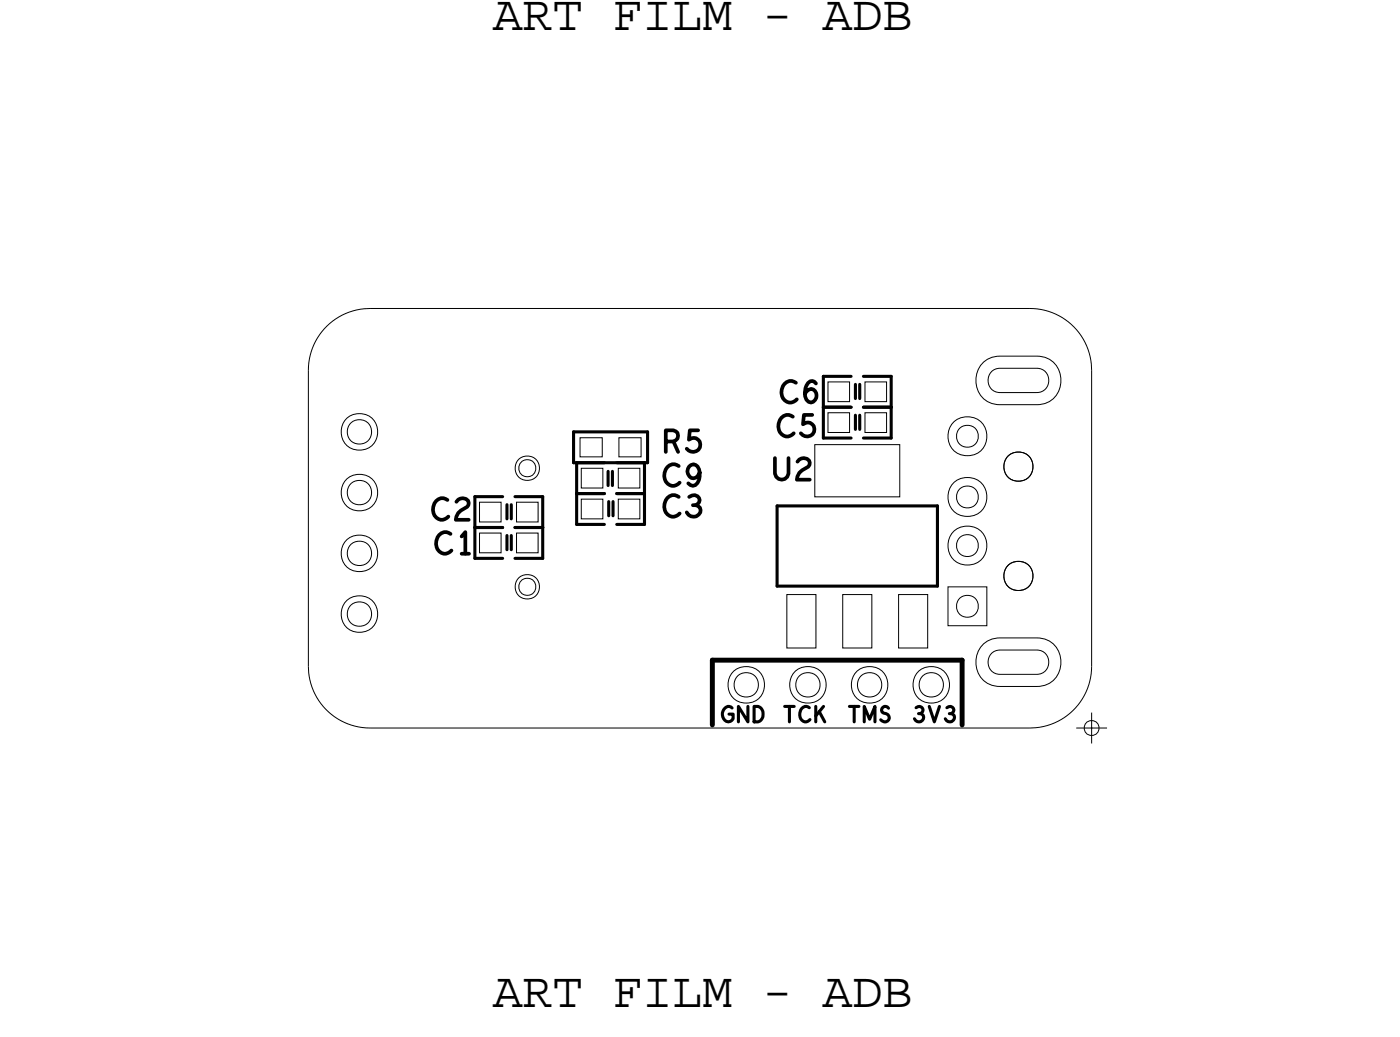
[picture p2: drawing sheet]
<svg xmlns="http://www.w3.org/2000/svg" width="58mm" height="43mm" viewBox="0 0 58 43" stroke-linecap="round" stroke-linejoin="round" font-family="sans-serif">
<defs><g id="words">
<g font-size="2.1">
<text x="20.3" y="1.2">ART FILM - ADB</text>
<text x="20.3" y="41.5">ART FILM - ADB</text>
</g>
<text font-size=".6" x="37.6" y="29.7">3V3</text>
</g></defs>
<!-- layer: Board Outline -->
<path d="M29.3 27.2h10.3zM29.3 27.2v2.6zM39.6 27.2v2.6z" fill="none" stroke="#000" stroke-width=".2"/>
<path d="M12.7 15.2v12.2zM15.2 12.7h27.2zM15.2 12.7a2.54 2.54 0 0 0-2.5 2.5M42.4 12.7a2.54 2.54 0 0 1 2.6 2.5M45 15.2v12.2zM12.7 27.4a2.54 2.54 0 0 0 2.5 2.6M15.2 30h27.2zM45 27.4a2.54 2.54 0 0 1-2.6 2.6" fill="none" stroke="#000" stroke-width=".04"/>
<!-- layer: Components -->
<g fill="none" stroke="#000" stroke-width=".13">
<path d="M23.6 19h3.1zM23.6 17.8v1.2zM23.6 17.8h3.1zM23.7 19h1.2zM23.7 19v1.3zM25 19.4v.6zM25.2 19.4v.6zM25.4 19h1.1zM26.5 19v1.3zM26.7 17.8v1.3zM33.9 15.5h1.2zM33.9 15.5v1.3z"/>
<path d="M33.9 16.8h1.2zM33.9 16.8v1.2zM33.9 18h1.2zM35.2 15.8v.6zM35.2 17.1v.6zM35.4 15.8v.6zM35.4 17.1v.6zM35.6 16.8h1.1zM35.6 18h1.1zM35.6 15.5h1.1zM36.7 15.5v1.3zM36.7 16.8v1.2z"/>
<path d="M19.6 21.7h1.1zM19.6 23h1.1zM19.6 20.4h1.1zM19.6 20.4v1.3zM19.6 21.7v1.3zM20.9 20.8v.6zM20.9 22v.6zM21.1 20.8v.6zM21.1 22v.6zM21.2 20.4h1.2zM21.2 21.7h1.2zM21.2 23h1.2z"/>
<path d="M22.4 20.4v1.3zM22.4 21.7v1.3zM23.7 20.3h1.2zM23.7 21.6h1.2zM23.7 20.3v1.3zM25.1 20.7v.5zM25.2 20.7v.5zM25.4 20.3h1.1zM25.4 21.6h1.1zM26.5 20.3v1.3zM32 20.8v3.3zM32 20.8h6.6z"/>
<path d="M32 24.1h6.6zM38.6 20.8v3.3z"/>
</g>
<!-- layer: Nets -->
<g fill="none" stroke="#000" stroke-width=".04">
<path d="M21.5 19l.2-.1 .3 .1 .1 .3-.1 .2-.3 .1-.2-.1-.1-.2zM23.9 18h.9v.8h-.9zM23.9 19.3h.9v.8h-.9zM25.5 19.3h.9v.8h-.9zM25.5 18h.9v.8h-.9zM33.6 18.3h3.5v2.2h-3.5zM34.1 15.7h.9v.8h-.9zM34.1 17h.9v.8h-.9zM35.6 15.7h.9v.8h-.9zM35.6 17h.9v.8h-.9zM40.4 15.1l.3-.3 .5-.1h1.5a1 1 0 0 1 1 1 1 1 0 0 1-1 1h-1.5a1 1 0 0 1-.9-.6 1 1 0 0 1 .1-1zM40.9 15.3l.3-.1h1.5l.3 .1 .2 .2v.3l-.2 .3-.3 .1h-1.5l-.3-.1-.2-.3v-.3z"/>
<path d="M19.7 21.9h.9v.9h-.9zM19.7 20.7h.9v.8h-.9zM21.3 20.7h.9v.8h-.9zM21.3 21.9h.9v.9h-.9zM21.5 23.9l.2-.1 .3 .1 .1 .3-.1 .2-.3 .1-.2-.1-.1-.2zM23.9 20.5h.9v.9h-.9zM25.5 20.5h.9v.9h-.9zM32.4 24.5h1.2v2.2h-1.2zM34.7 24.5h1.2v2.2h-1.2zM37 24.5h1.2v2.2h-1.2zM39 24.2h1.6v1.6h-1.6zM40.4 26.7l.3-.3 .5-.1h1.5a1 1 0 0 1 1 1 1 1 0 0 1-1 1h-1.5a1 1 0 0 1-.9-.6 1 1 0 0 1 .1-1z"/>
<path d="M40.9 26.9l.3-.1h1.5l.3 .1 .2 .2v.3l-.2 .3-.3 .1h-1.5l-.3-.1-.2-.3v-.3z"/>
<circle cx="14.8" cy="17.8" r=".5"/>
<circle cx="14.8" cy="17.8" r=".76"/>
<circle cx="21.7" cy="19.3" r=".5"/>
<circle cx="39.8" cy="18" r=".45"/>
<circle cx="39.8" cy="18" r=".81"/>
<circle cx="41.9" cy="19.2" r=".6"/>
<circle cx="14.8" cy="20.3" r=".5"/>
<circle cx="14.8" cy="25.3" r=".5"/>
<circle cx="14.8" cy="22.8" r=".5"/>
<circle cx="14.8" cy="20.3" r=".76"/>
<circle cx="14.8" cy="22.8" r=".76"/>
<circle cx="14.8" cy="25.3" r=".76"/>
<circle cx="21.7" cy="24.2" r=".5"/>
<circle cx="30.7" cy="28.2" r=".5"/>
<circle cx="30.7" cy="28.2" r=".76"/>
<circle cx="33.3" cy="28.2" r=".5"/>
<circle cx="33.3" cy="28.2" r=".76"/>
<circle cx="35.8" cy="28.2" r=".5"/>
<circle cx="35.8" cy="28.2" r=".76"/>
<circle cx="38.4" cy="28.2" r=".5"/>
<circle cx="38.4" cy="28.2" r=".76"/>
<circle cx="39.8" cy="22.5" r=".45"/>
<circle cx="39.8" cy="25" r=".45"/>
<circle cx="39.8" cy="20.5" r=".45"/>
<circle cx="39.8" cy="22.5" r=".81"/>
<circle cx="39.8" cy="20.5" r=".81"/>
<circle cx="41.9" cy="23.7" r=".6"/>
</g>
<!-- layer: Text -->
<g fill="none" stroke="#000" stroke-width=".15">
<path d="M27.4 18.2h.3a.23 .23 0 0 0 .2-.3 .23 .23 0 0 0-.2-.2h-.3v.9M27.7 18.2l.2 .4M28 19.2a.41 .41 0 0 0-.6 .3 .41 .41 0 0 0 .5 .4h.1M28.8 17.7h-.4v.4a.3 .3 0 0 1 .4 .1 .3 .3 0 0 1-.1 .4 .3 .3 0 0 1-.4-.1M28.8 19.5a.27 .27 0 0 1-.3 .2 .27 .27 0 0 1-.2-.3 .27 .27 0 0 1 .3-.2 .27 .27 0 0 1 .2 .3l-.1 .4a.22 .22 0 0 1-.4 0M31.9 18.9v.6a.28 .28 0 0 0 .3 .2 .28 .28 0 0 0 .3-.2v-.6M32.7 17.2a.41 .41 0 0 0-.6 .3 .41 .41 0 0 0 .5 .4l.1-.1M32.8 15.8a.41 .41 0 0 0-.6 .3 .41 .41 0 0 0 .6 .4v-.1M32.8 19a.25 .25 0 0 1 .4-.1 .25 .25 0 0 1 .1 .3 .61 .61 0 0 0-.5 .5h.6M33.5 17.1h-.4v.4a.3 .3 0 0 1 .4 0 .3 .3 0 0 1-.1 .5 .3 .3 0 0 1-.4-.2M33.6 15.8l-.1-.1a.45 .45 0 0 0-.4 .3 .45 .45 0 0 0 .2 .5 .26 .26 0 0 0 .3-.1 .26 .26 0 0 0-.1-.3 .26 .26 0 0 0-.4 .1M18.4 20.6a.41 .41 0 0 0-.6 .3 .41 .41 0 0 0 .6 .4h.1"/>
<path d="M18.6 22a.41 .41 0 0 0-.6 .3 .41 .41 0 0 0 .5 .4h.1M18.8 20.7a.25 .25 0 0 1 .3-.2 .25 .25 0 0 1 .1 .4 .61 .61 0 0 0-.4 .5h.5M19 22.8h.3M19 22.1l.2-.2v.9M28 20.5a.41 .41 0 0 0-.6 .3 .41 .41 0 0 0 .5 .4l.1-.1M28.4 20.5a.23 .23 0 0 1 .4-.1 .23 .23 0 0 1-.1 .4M28.5 20.8a.26 .26 0 0 1 .3 .4 .26 .26 0 0 1-.4 0l-.1-.1"/>
</g>
<g fill="none" stroke="#000" stroke-width=".13">
<path d="M30.1 29.1a.28 .28 0 0 0-.4 .3 .28 .28 0 0 0 .4 .3l.1-.3h-.2M30.8 29.1v.6l-.4-.6v.6M31.1 29.1a.32 .32 0 0 1 .3 .3 .32 .32 0 0 1-.3 .3zM32.3 29.1h.4M32.5 29.1v.6M33.3 29.1a.28 .28 0 0 0-.4 .3 .28 .28 0 0 0 .5 .2M33.6 29.1v.6M33.7 29.3l.3 .4M33.9 29.1l-.3 .4M35 29.1h.4M35.2 29.1v.6M35.6 29.7v-.6l.2 .5 .2-.5v.6"/>
<path d="M36.6 29.2a.15 .15 0 0 0-.2-.1 .15 .15 0 0 0 0 .3 .19 .19 0 0 1 .2 .1 .19 .19 0 0 1-.1 .2 .19 .19 0 0 1-.2-.1M37.7 29.1a.16 .16 0 0 1 .3 0 .16 .16 0 0 1-.1 .3M38.3 29.1l.2 .6 .2-.6M39 29.1a.16 .16 0 0 1 .3 0 .16 .16 0 0 1-.1 .3"/>
</g>
<!-- layer: Drawing Origin -->
<path d="M44.3 30h1.3M44.7 29.8l.3-.1 .2 .1 .1 .2-.1 .2-.2 .1-.3-.1v-.2zM45 29.3v1.3" fill="none" stroke="#000" stroke-width=".04"/>
<use href="#words"/>
</svg>
